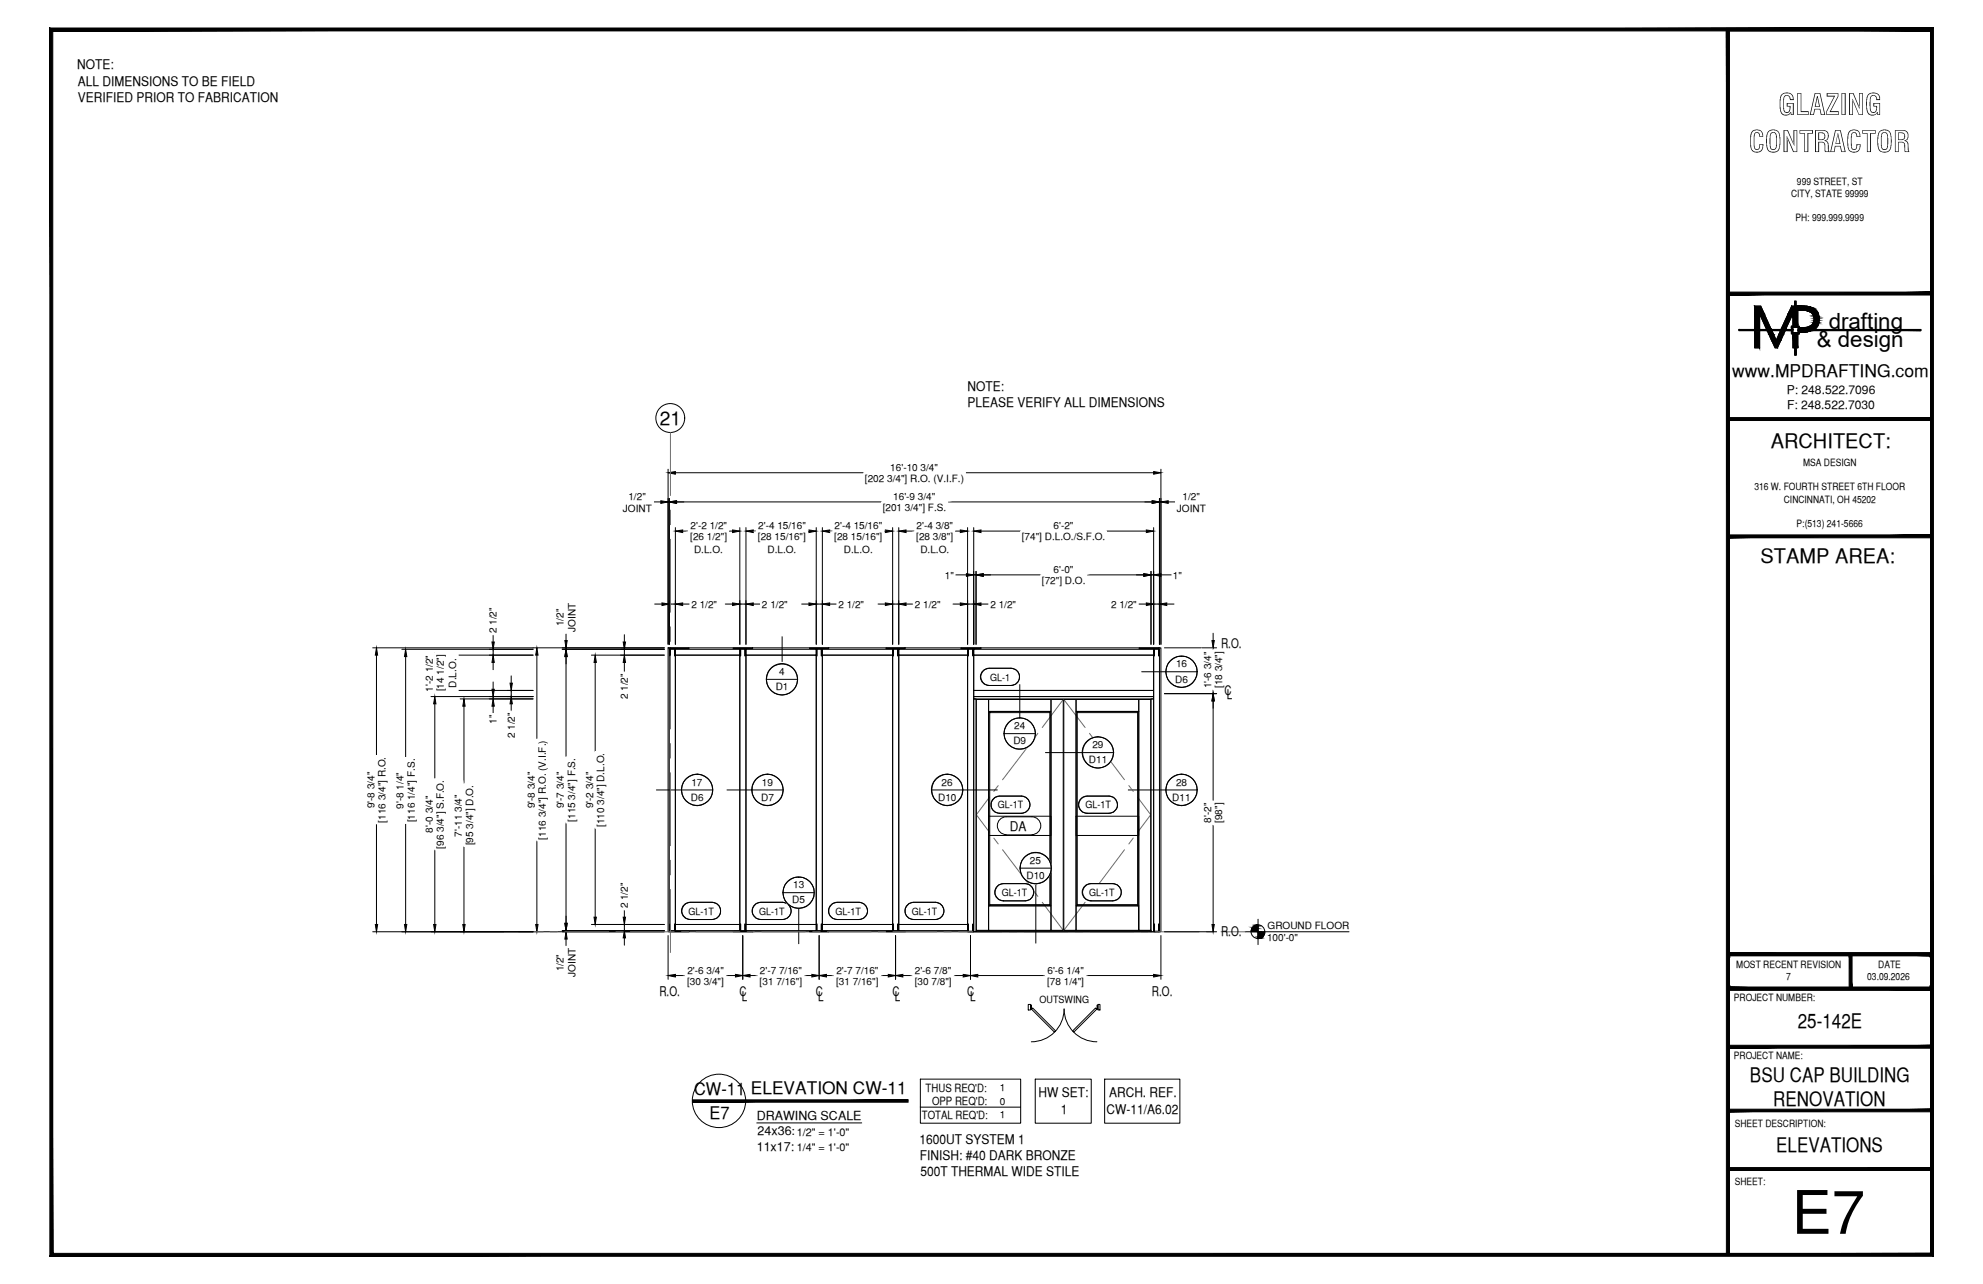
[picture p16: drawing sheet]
<svg xmlns="http://www.w3.org/2000/svg" width="432mm" height="279mm" viewBox="0 0 432 279" stroke-linecap="round" stroke-linejoin="round" font-family="sans-serif">
<defs><g id="words">
<text font-size="13.1" x="390.1" y="268.5">E7</text>
<g font-size="6.3">
<text x="387.2" y="25">GLAZING</text>
<text x="380.8" y="33.1">CONTRACTOR</text>
</g>
<g font-size="4.9">
<text x="398.2" y="71.5">drafting</text>
<text x="395.6" y="75.5">&amp; design</text>
</g>
<g font-size="4.4">
<text x="385.6" y="97.5">ARCHITECT:</text>
<text x="383.3" y="122.5">STAMP AREA:</text>
<text x="391.5" y="223.7">25-142E</text>
<text x="381.1" y="235.4">BSU CAP BUILDING</text>
<text x="386.1" y="240.7">RENOVATION</text>
<text x="386.8" y="250.7">ELEVATIONS</text>
</g>
<text font-size="4.2" x="143.7" y="92.5">21</text>
<g font-size="3.8">
<text x="377.2" y="82">www.MPDRAFTING.com</text>
<text x="151.1" y="238.3">CW-11 ELEVATION CW-11</text>
<text x="154.5" y="243.5">E7</text>
</g>
<g font-size="2.9">
<text x="16.8" y="15">NOTE:</text>
<text x="17" y="18.6">ALL DIMENSIONS TO BE FIELD</text>
<text x="17" y="22.2">VERIFIED PRIOR TO FABRICATION</text>
<text x="210.7" y="85">NOTE:</text>
<text x="210.7" y="88.6">PLEASE VERIFY ALL DIMENSIONS</text>
<text x="265.9" y="140.9">R.O.</text>
<text x="266.6" y="151.2">C</text>
<text x="267.1" y="152.2">L</text>
<text x="219.9" y="180.7">DA</text>
<text x="265.9" y="203.7">R.O.</text>
<text x="143.6" y="216.8">R.O.</text>
<text x="161" y="216.8">C</text>
<text x="161.5" y="217.8">L</text>
<text x="177.7" y="216.8">C</text>
<text x="178.2" y="217.8">L</text>
<text x="194.3" y="216.8">C</text>
<text x="194.8" y="217.8">L</text>
<text x="210.6" y="216.8">C</text>
<text x="211.3" y="217.8">L</text>
<text x="250.8" y="216.8">R.O.</text>
<text x="226.1" y="238.8">HW SET:</text>
<text x="241.5" y="238.8">ARCH. REF.</text>
<text x="231" y="242.3">1</text>
<text x="240.9" y="242.3">CW-11/A6.02</text>
<text x="200.2" y="248.9">1600UT SYSTEM 1</text>
<text x="200.3" y="252.4">FINISH: #40 DARK BRONZE</text>
<text x="200.4" y="256">500T THERMAL WIDE STILE</text>
</g>
<g font-size="2.7">
<text x="164.8" y="243.8">DRAWING SCALE</text>
<text x="164.8" y="250.4">11x17:</text>
<text x="165" y="247.1">24x36:</text>
</g>
<g font-size="2.6">
<text x="389.1" y="85.8">P: 248.522.7096</text>
<text x="389.1" y="89">F: 248.522.7030</text>
</g>
<g font-size="2.5">
<text x="201.5" y="237.6">THUS REQ'D:</text>
<text x="200.7" y="243.4">TOTAL REQ'D:</text>
<text x="202.9" y="240.5">OPP REQ'D:</text>
</g>
<g font-size="2.4">
<text x="173.5" y="247.2">1/2&quot; = 1'-0&quot;</text>
<text x="173.5" y="250.4">1/4&quot; = 1'-0&quot;</text>
</g>
<g font-size="2.2">
<text x="391.3" y="40.2">999 STREET, ST</text>
<text x="390" y="42.9">CITY, STATE 99999</text>
<text x="391" y="48.2">PH: 999.999.9999</text>
<text x="392.6" y="101.3">MSA DESIGN</text>
<text x="188.3" y="104.9">[202 3/4&quot;] R.O. (V.I.F.)</text>
<text x="193.9" y="102.4">16'-10 3/4&quot;</text>
<text x="382" y="106.7">316 W. FOURTH STREET 6TH FLOOR</text>
<text x="135.6" y="111.3">JOINT</text>
<text x="136.8" y="108.7">1/2&quot;</text>
<text x="192.2" y="111.3">[201 3/4&quot;] F.S.</text>
<text x="194.5" y="108.8">16'-9 3/4&quot;</text>
<text x="256.3" y="111.3">JOINT</text>
<text x="257.5" y="108.7">1/2&quot;</text>
<text x="388.4" y="109.3">CINCINNATI, OH 45202</text>
<text x="150.3" y="117.6">[26 1/2&quot;]</text>
<text x="150.4" y="115.2">2'-2 1/2&quot;</text>
<text x="165" y="117.6">[28 15/16&quot;]</text>
<text x="165.1" y="115.1">2'-4 15/16&quot;</text>
<text x="181.7" y="117.6">[28 15/16&quot;]</text>
<text x="181.7" y="115.1">2'-4 15/16&quot;</text>
<text x="199.5" y="117.6">[28 3/8&quot;]</text>
<text x="199.6" y="115.1">2'-4 3/8&quot;</text>
<text x="222.5" y="117.6">[74&quot;] D.L.O./S.F.O.</text>
<text x="229.4" y="115.1">6'-2&quot;</text>
<text x="391.2" y="114.7">P:(513) 241-5666</text>
<text x="151.1" y="120.3">D.L.O.</text>
<text x="167.1" y="120.3">D.L.O.</text>
<text x="183.8" y="120.3">D.L.O.</text>
<text x="200.4" y="120.3">D.L.O.</text>
<text x="205.7" y="125.9">1&quot;</text>
<text x="229.4" y="124.7">6'-0&quot;</text>
<text x="255.4" y="125.9">1&quot;</text>
<text x="226.9" y="127.1">[72&quot;] D.O.</text>
<text x="108.1" y="137.8" transform="rotate(-90 108.1 137.8)">2 1/2&quot;</text>
<text x="122.7" y="136.3" transform="rotate(-90 122.7 136.3)">1/2&quot;</text>
<text x="125.3" y="137.5" transform="rotate(-90 125.3 137.5)">JOINT</text>
<text x="150.6" y="132.3">2 1/2&quot;</text>
<text x="165.9" y="132.3">2 1/2&quot;</text>
<text x="182.6" y="132.3">2 1/2&quot;</text>
<text x="199.2" y="132.3">2 1/2&quot;</text>
<text x="215.6" y="132.3">2 1/2&quot;</text>
<text x="241.9" y="132.3">2 1/2&quot;</text>
<text x="99.3" y="149.6" transform="rotate(-90 99.3 149.6)">D.L.O.</text>
<text x="169.7" y="146.9">4</text>
<text x="215.6" y="148.1">GL-1</text>
<text x="255.9" y="148.5">D6</text>
<text x="256.1" y="145.2">16</text>
<text x="263.7" y="149.8" transform="rotate(-90 263.7 149.8)">1'-6 3/4&quot;</text>
<text x="266.1" y="149.7" transform="rotate(-90 266.1 149.7)">[18 3/4&quot;]</text>
<text x="94.2" y="150.5" transform="rotate(-90 94.2 150.5)">1'-2 1/2&quot;</text>
<text x="96.6" y="150.4" transform="rotate(-90 96.6 150.4)">[14 1/2&quot;]</text>
<text x="136.7" y="152.1" transform="rotate(-90 136.7 152.1)">2 1/2&quot;</text>
<text x="168.9" y="150.2">D1</text>
<text x="108.1" y="157.5" transform="rotate(-90 108.1 157.5)">1&quot;</text>
<text x="112.1" y="160.7" transform="rotate(-90 112.1 160.7)">2 1/2&quot;</text>
<text x="220.7" y="162">D9</text>
<text x="220.9" y="158.7">24</text>
<text x="237.1" y="166.1">D11</text>
<text x="237.9" y="162.8">29</text>
<text x="150.6" y="170.9">17</text>
<text x="165.9" y="170.9">19</text>
<text x="205" y="170.9">26</text>
<text x="256.1" y="170.9">28</text>
<text x="81.5" y="175.9" transform="rotate(-90 81.5 175.9)">9'-8 3/4&quot;</text>
<text x="83.9" y="179" transform="rotate(-90 83.9 179)">[116 3/4&quot;] R.O.</text>
<text x="87.9" y="176" transform="rotate(-90 87.9 176)">9'-8 1/4&quot;</text>
<text x="90.3" y="178.9" transform="rotate(-90 90.3 178.9)">[116 1/4&quot;] F.S.</text>
<text x="116.5" y="175.9" transform="rotate(-90 116.5 175.9)">9'-8 3/4&quot;</text>
<text x="122.8" y="175.9" transform="rotate(-90 122.8 175.9)">9'-7 3/4&quot;</text>
<text x="125.2" y="178.8" transform="rotate(-90 125.2 178.8)">[115 3/4&quot;] F.S.</text>
<text x="129.2" y="175.9" transform="rotate(-90 129.2 175.9)">9'-2 3/4&quot;</text>
<text x="131.6" y="180" transform="rotate(-90 131.6 180)">[110 3/4&quot;] D.L.O.</text>
<text x="150.4" y="174.2">D6</text>
<text x="165.7" y="174.2">D7</text>
<text x="204.3" y="174.2">D10</text>
<text x="217.3" y="175.9">GL-1T</text>
<text x="236.3" y="175.9">GL-1T</text>
<text x="255.3" y="174.2">D11</text>
<text x="263.7" y="179" transform="rotate(-90 263.7 179)">8'-2&quot;</text>
<text x="266.1" y="179.1" transform="rotate(-90 266.1 179.1)">[98&quot;]</text>
<text x="94.2" y="181.2" transform="rotate(-90 94.2 181.2)">8'-0 3/4&quot;</text>
<text x="96.6" y="184.7" transform="rotate(-90 96.6 184.7)">[96 3/4&quot;] S.F.O.</text>
<text x="100.6" y="182.1" transform="rotate(-90 100.6 182.1)">7'-11 3/4&quot;</text>
<text x="103" y="184" transform="rotate(-90 103 184)">[95 3/4&quot;] D.O.</text>
<text x="118.9" y="182.7" transform="rotate(-90 118.9 182.7)">[116 3/4&quot;] R.O. (V.I.F.)</text>
<text x="223.5" y="191.3">D10</text>
<text x="224.3" y="188">25</text>
<text x="136.7" y="197.7" transform="rotate(-90 136.7 197.7)">2 1/2&quot;</text>
<text x="172.5" y="196.6">D5</text>
<text x="172.7" y="193.3">13</text>
<text x="218.1" y="194.9">GL-1T</text>
<text x="237.2" y="194.9">GL-1T</text>
<text x="149.9" y="199">GL-1T</text>
<text x="165.3" y="199">GL-1T</text>
<text x="181.9" y="199">GL-1T</text>
<text x="198.6" y="199">GL-1T</text>
<text x="276" y="202.1">GROUND FLOOR</text>
<text x="275.9" y="204.7">100'-0&quot;</text>
<text x="122.7" y="211.4" transform="rotate(-90 122.7 211.4)">1/2&quot;</text>
<text x="125.3" y="212.6" transform="rotate(-90 125.3 212.6)">JOINT</text>
<text x="149.6" y="214.3">[30 3/4&quot;]</text>
<text x="149.7" y="211.8">2'-6 3/4&quot;</text>
<text x="165.4" y="214.3">[31 7/16&quot;]</text>
<text x="165.5" y="211.8">2'-7 7/16&quot;</text>
<text x="182.1" y="214.3">[31 7/16&quot;]</text>
<text x="182.1" y="211.8">2'-7 7/16&quot;</text>
<text x="199.2" y="211.8">2'-6 7/8&quot;</text>
<text x="199.2" y="214.3">[30 7/8&quot;]</text>
<text x="228" y="214.3">[78 1/4&quot;]</text>
<text x="228.1" y="211.8">6'-6 1/4&quot;</text>
<text x="378.1" y="210.6">MOST RECENT REVISION</text>
<text x="388.9" y="213.3">7</text>
<text x="406.6" y="213.2">03.09.2026</text>
<text x="409" y="210.6">DATE</text>
<text x="226.4" y="218.3">OUTSWING</text>
<text x="377.6" y="217.8">PROJECT NUMBER:</text>
<text x="377.6" y="230.4">PROJECT NAME:</text>
<text x="217.7" y="237.5">1</text>
<text x="217.7" y="240.4">0</text>
<text x="217.7" y="243.2">1</text>
<text x="377.8" y="245.2">SHEET DESCRIPTION:</text>
<text x="377.8" y="257.9">SHEET:</text>
</g>
</g></defs>
<!-- layer: GLASS -->
<path d="M147.1 142.6h14v58.6h-14zM162.4 142.6h15.3v58.6h-15.3zM179.1 142.6h15.3v58.6h-15.3zM195.7 142.6h15v58.6h-15zM212 142.6h39.2v7.6h-39.2z" fill="none" stroke="#000" stroke-width=".22"/>
<!-- layer: COMPONENTS -->
<g fill="none" stroke="#000" stroke-width=".22">
<path d="M145.7 141.3h1.4v61.2h-1.4zM147.1 141.3h14v1.3h-14zM161.1 141.3h1.3v61.2h-1.3zM162.4 141.3h15.3v1.3h-15.3zM177.7 141.3h1.4v61.2h-1.4zM179.1 141.3h15.3v1.3h-15.3zM194.4 141.3h1.3v61.2h-1.3zM195.7 141.3h15v1.3h-15zM210.7 141.3h1.3v61.5h-1.3zM212 150.2h39.2v1.4h-39.2zM212 141.3h39.2v1.3h-39.2zM251.2 141.3h1.3v61.5h-1.3z"/>
<path d="M147.1 201.2h14v1.3h-14zM162.4 201.2h15.3v1.3h-15.3zM179.1 201.2h15.3v1.3h-15.3zM195.7 201.2h15v1.3h-15z"/>
</g>
<!-- layer: GLASS TAG -->
<g fill="none" stroke="#fff" stroke-width=".22">
<path d="M215.1 149.1h5.4l-5.1 .1h4.8M220.2 145.4l-5.1 .1h5.4M217.4 176.9h5.4l-5.1 .1h4.7M222.4 173.2l-5 .1h5.4M236.4 176.9h5.4l-5.1 .1h4.8M241.5 173.2l-5.1 .1h5.4M155.1 196.3l-5.1 .1h5.4M170.4 196.3l-5 .1h5.4M187.1 196.3l-5.1 .1h5.4M203.7 196.3l-5.1 .1h5.4M218.2 196h5.4h-5.1h4.8M223.3 192.3h-5.1h5.4"/>
<path d="M237.2 196h5.4h-5h4.7M242.3 192.3h-5.1h5.4M150 200h5.4l-5.1 .1h4.8M165.4 200h5.4l-5.1 .1h4.7M182 200h5.4l-5.1 .1h4.8M198.6 200h5.4l-5.1 .1h4.8"/>
</g>
<g fill="#fff" stroke="#fff" stroke-width=".22">
<path d="M149.4 196.6l.6-.2h5.4zM149.4 196.6h6.6l-.6-.2zM148.9 197l.5-.4h6.6zM148.9 197h7.6l-.5-.4zM148.9 197h7.6l-7.9 .6zM148.6 197.6h8.2l-.3-.6zM148.6 197.6h8.2l-8.3 .6zM148.5 198.2h8.4l-.1-.6zM148.5 198.2h8.4l-8.3 .7zM148.6 198.9h8.2l.1-.7zM148.6 198.9h8.2l-7.9 .5zM148.9 199.4h7.6l.3-.5zM148.9 199.4h7.6l-7.1 .4zM149.4 199.8h6.6l.5-.4zM149.4 199.8h6.6l-6 .2zM150 200h5.4l.6-.2z"/>
<path d="M164.7 196.6l.7-.2h5.4zM164.7 196.6h6.6l-.5-.2zM164.7 196.6h6.6l-7 .4zM164.3 197h7.5l-.5-.4zM164.3 197h7.5l-7.9 .6zM163.9 197.6h8.2l-.3-.6zM163.9 197.6h8.2l-8.3 .6zM163.8 198.2h8.5l-.2-.6zM163.8 198.2h8.5l-8.4 .7zM163.9 198.9h8.2l.2-.7zM163.9 198.9h8.2l-7.8 .5zM164.3 199.4h7.5l.3-.5zM164.3 199.4h7.5l-7.1 .4zM164.7 199.8h6.6l.5-.4zM164.7 199.8h6.6l-5.9 .2zM165.4 200h5.4l.5-.2z"/>
<path d="M181.4 196.6l.6-.2h5.4zM181.4 196.6h6.6l-.6-.2zM181.4 196.6h6.6l-7.1 .4zM180.9 197h7.6l-.5-.4zM180.9 197h7.6l-8 .6zM180.5 197.6h8.3l-.3-.6zM180.5 197.6h8.3l-8.3 .6zM180.5 198.2h8.4l-.1-.6zM180.5 198.2h8.4l-8.4 .7zM180.5 198.9h8.3l.1-.7zM180.5 198.9h8.3l-8 .5zM180.8 199.4h7.7l.3-.5zM180.8 199.4h7.7l-7.1 .4zM181.4 199.8h6.6l.5-.4zM181.4 199.8h6.6l-6 .2zM182 200h5.4l.6-.2z"/>
<path d="M198 196.6l.6-.2h5.4zM198 196.6h6.6l-.6-.2zM198 196.6h6.6l-7.1 .4zM197.5 197h7.6l-.5-.4zM197.5 197h7.6l-7.9 .6zM197.2 197.6h8.2l-.3-.6zM197.2 197.6h8.2l-8.3 .6zM197.1 198.2h8.4l-.1-.6zM197.1 198.2h8.4l-8.3 .7zM197.2 198.9h8.2l.1-.7zM197.2 198.9h8.2l-7.9 .5zM197.5 199.4h7.6l.3-.5zM197.5 199.4h7.6l-7.1 .4zM198 199.8h6.6l.5-.4zM198 199.8h6.6l-6 .2zM198.6 200h5.4l.6-.2z"/>
<path d="M214.5 145.7l.6-.2h5.4zM214.5 145.7h6.6l-.6-.2zM214 146.1l.5-.4h6.6zM214 146.1h7.6l-.5-.4zM214 146.1h7.6l-7.9 .6zM213.7 146.7h8.2l-.3-.6zM213.7 146.7h8.2l-8.3 .6zM213.6 147.3h8.4l-.1-.6zM213.6 147.3h8.4l-8.3 .6zM213.7 147.9h8.2l.1-.6zM213.7 147.9h8.2l-7.9 .6zM214 148.5h7.6l.3-.6zM214 148.5h7.6l-7.1 .4zM214.5 148.9h6.6l.5-.4zM214.5 148.9h6.6l-6 .2zM215.1 149.1h5.4l.6-.2z"/>
<path d="M217.6 192.5l.6-.2h5.4zM217.6 192.5h6.6l-.6-.2zM217.6 192.5h6.6l-7.1 .5zM217.1 193h7.6l-.5-.5zM217.1 193h7.6l-7.9 .5zM216.8 193.5h8.2l-.3-.5zM216.8 193.5h8.2l-8.3 .6zM216.7 194.1h8.4l-.1-.6zM216.7 194.1h8.4l-8.4 .7zM216.7 194.8h8.3l.1-.7zM216.7 194.8h8.3l-7.9 .5zM217.1 195.3h7.6l.3-.5zM217.1 195.3h7.6l-7.1 .5zM217.6 195.8h6.6l.5-.5zM217.6 195.8h6.6l-6 .2zM218.2 196h5.4l.6-.2z"/>
<path d="M236.7 192.5l.5-.2h5.4zM236.7 192.5h6.6l-.7-.2zM236.2 193l.5-.5h6.6zM236.2 193h7.5l-.4-.5zM236.2 193h7.5l-7.9 .5zM235.8 193.5h8.3l-.4-.5zM235.8 193.5h8.3l-8.4 .6zM235.7 194.1h8.5l-.1-.6zM235.7 194.1h8.5l-8.4 .7zM235.8 194.8h8.3l.1-.7zM235.8 194.8h8.3l-7.9 .5zM236.2 195.3h7.6l.3-.5zM236.2 195.3h7.6l-7.1 .5zM236.7 195.8h6.6l.5-.5zM236.7 195.8h6.6l-6.1 .2zM237.2 196h5.4l.7-.2z"/>
<path d="M216.7 173.5l.7-.2h5.4zM216.7 173.5h6.6l-.5-.2zM216.7 173.5h6.6l-7 .4zM216.3 173.9h7.5l-.5-.4zM216.3 173.9h7.5l-7.9 .6zM215.9 174.5h8.3l-.4-.6zM215.9 174.5h8.3l-8.4 .6zM215.8 175.1h8.5l-.1-.6zM215.8 175.1h8.5l-8.4 .7zM215.9 175.8h8.3l.1-.7zM215.9 175.8h8.3l-8 .5zM216.2 176.3h7.6l.4-.5zM216.2 176.3h7.6l-7.1 .4zM216.7 176.7h6.6l.5-.4zM216.7 176.7h6.6l-5.9 .2zM217.4 176.9h5.4l.5-.2z"/>
<path d="M235.8 173.5l.6-.2h5.4zM235.8 173.5h6.6l-.6-.2zM235.3 173.9l.5-.4h6.6zM235.3 173.9h7.6l-.5-.4zM235.3 173.9h7.6l-7.9 .6zM235 174.5h8.2l-.3-.6zM235 174.5h8.2l-8.3 .6zM234.9 175.1h8.4l-.1-.6zM234.9 175.1h8.4l-8.3 .7zM235 175.8h8.3v-.7zM235 175.8h8.3l-8 .5zM235.3 176.3h7.6l.4-.5zM235.3 176.3h7.6l-7.1 .4zM235.8 176.7h6.6l.5-.4zM235.8 176.7h6.6l-6 .2zM236.4 176.9h5.4l.6-.2z"/>
</g>
<path d="M214 146.1l.5-.4 .9-.3h4.8a1.87 1.87 0 0 1 1.8 1.9 1.87 1.87 0 0 1-1.8 1.9h-4.8a1.87 1.87 0 0 1-1.6-1.1 1.87 1.87 0 0 1 .2-2zM216.3 173.9l.4-.4 1-.3h4.7a1.87 1.87 0 0 1 1.9 1.9 1.87 1.87 0 0 1-1.9 1.9h-4.7a1.84 1.84 0 0 1-1.7-1.1 1.84 1.84 0 0 1 .3-2zM235.3 173.9l.5-.4 .9-.3h4.8a1.87 1.87 0 0 1 1.8 1.9 1.87 1.87 0 0 1-1.8 1.9h-4.8a1.87 1.87 0 0 1-1.6-1.1 1.87 1.87 0 0 1 .2-2zM148.9 197l.5-.4 .9-.3h4.8a1.87 1.87 0 0 1 1.8 1.9 1.87 1.87 0 0 1-1.8 1.9h-4.8a1.87 1.87 0 0 1-1.6-1.1 1.87 1.87 0 0 1 .2-2zM164.3 197l.4-.4 1-.3h4.7a1.87 1.87 0 0 1 1.9 1.9 1.87 1.87 0 0 1-1.9 1.9h-4.7a1.87 1.87 0 0 1-1.7-1.1 1.87 1.87 0 0 1 .3-2zM180.9 197l.5-.4 .9-.3h4.8a1.87 1.87 0 0 1 1.8 1.9 1.87 1.87 0 0 1-1.8 1.9h-4.8a1.84 1.84 0 0 1-1.7-1.1 1.84 1.84 0 0 1 .3-2zM198 196.6l.9-.3h4.8a1.87 1.87 0 0 1 1.8 1.9 1.87 1.87 0 0 1-1.8 1.9h-4.8a1.87 1.87 0 0 1-1.8-1.4 1.87 1.87 0 0 1 .9-2.1zM217.1 193l.5-.5 .9-.2h4.8a1.87 1.87 0 0 1 1.8 1.9 1.87 1.87 0 0 1-1.8 1.8h-4.8a1.87 1.87 0 0 1-1.6-1.1 1.87 1.87 0 0 1 .2-1.9zM236.2 193l.5-.5 .9-.2h4.7a1.87 1.87 0 0 1 1.9 1.9 1.87 1.87 0 0 1-1.9 1.8h-4.7a1.87 1.87 0 0 1-1.7-1.1 1.87 1.87 0 0 1 .3-1.9z" fill="none" stroke="#000" stroke-width=".22"/>
<!-- layer: SYMBOLS -->
<g fill="none" stroke="#000" stroke-width=".22">
<path d="M166.9 147.8h6.8M215.4 145.4a1.87 1.87 0 0 0-1.9 1.9 1.87 1.87 0 0 0 1.9 1.9M215.4 145.4h4.7a1.87 1.87 0 0 1 1.9 1.9 1.87 1.87 0 0 1-1.9 1.9h-4.7M218.6 159.6h6.9M253.9 146.2h6.8M148.4 171.9h6.8M163.8 171.9h6.8M202.9 171.9h6.8M217.6 173.2a1.87 1.87 0 0 0-1.8 1.9 1.87 1.87 0 0 0 1.8 1.9M217.7 173.2h4.7a1.87 1.87 0 0 1 1.9 1.9 1.87 1.87 0 0 1-1.9 1.9h-4.7M235.7 163.8h6.8M236.7 173.2a1.87 1.87 0 0 0-1.9 1.9 1.87 1.87 0 0 0 1.9 1.9"/>
<path d="M236.7 173.2h4.8a1.87 1.87 0 0 1 1.8 1.9 1.87 1.87 0 0 1-1.8 1.9h-4.8M253.9 171.9h6.8M150.3 196.3a1.87 1.87 0 0 0-1.9 1.9 1.87 1.87 0 0 0 1.9 1.9M150.3 196.3h4.8M155 196.3a1.87 1.87 0 0 1 1.9 1.9 1.87 1.87 0 0 1-1.9 1.9M170.4 196.3a1.87 1.87 0 0 1 1.9 1.9 1.87 1.87 0 0 1-1.9 1.9M170.4 196.3h-4.8a1.87 1.87 0 0 0-1.8 1.9 1.87 1.87 0 0 0 1.8 1.9h4.8M170.5 194.2h6.8M182.3 196.3a1.87 1.87 0 0 0-1.9 1.9 1.87 1.87 0 0 0 1.9 1.9M182.3 196.3h4.7a1.87 1.87 0 0 1 1.9 1.9 1.87 1.87 0 0 1-1.9 1.9h-4.7M198.9 196.3a1.87 1.87 0 0 0-1.9 1.9 1.87 1.87 0 0 0 1.9 1.9M198.9 196.3h4.8"/>
<path d="M203.7 196.3a1.87 1.87 0 0 1 1.8 1.9 1.87 1.87 0 0 1-1.8 1.9M218.5 192.3a1.87 1.87 0 0 0-1.9 1.9 1.87 1.87 0 0 0 1.9 1.8M218.5 192.3h4.7a1.87 1.87 0 0 1 1.9 1.9 1.87 1.87 0 0 1-1.9 1.8h-4.7M222.1 188.9h6.8M237.5 192.3a1.87 1.87 0 0 0-1.9 1.9 1.87 1.87 0 0 0 1.9 1.8M237.6 192.3h4.7a1.87 1.87 0 0 1 1.9 1.9 1.87 1.87 0 0 1-1.9 1.8h-4.7M150.3 200.1h4.8M198.9 200.1h4.8M271.1 202.8h22.7M273.9 200v5.5M200.4 234.8h21.8v9.6h-21.8zM200.4 240.9h21.8"/>
<circle cx="170.3" cy="147.8" r="3.4"/>
<circle cx="222" cy="159.6" r="3.4"/>
<circle cx="257.3" cy="146.1" r="3.4"/>
<circle cx="151.8" cy="171.9" r="3.4"/>
<circle cx="167.1" cy="171.9" r="3.4"/>
<circle cx="206.2" cy="171.9" r="3.4"/>
<circle cx="239" cy="163.7" r="3.4"/>
<circle cx="257.3" cy="171.9" r="3.4"/>
<circle cx="173.9" cy="194.2" r="3.4"/>
<circle cx="225.5" cy="188.9" r="3.4"/>
<circle cx="273.9" cy="202.7" r="1.49"/>
<circle cx="156.6" cy="239.6" r="5.8"/>
</g>
<!-- layer: ROUGH OPENING -->
<path d="M145.5 141h107.3v61.8h-107.3z" fill="none" stroke="#000" stroke-width=".22"/>
<!-- layer: DIM -->
<g fill="none" stroke="#000" stroke-width=".22">
<path d="M142.3 109.2h1.6M145.5 102.1v38.1M145.5 109.2h.2M145.7 108.5v31.7M147.1 102.9h41M147.1 114.8v25.4M147.3 109.2h44.7M148.7 115.6h1.3M158.6 115.6h.9M161.1 114.8v25.4M162.4 114.8v25.4M164 115.6h.8"/>
<path d="M175.8 115.6h.3M177.7 114.8v25.4M179.1 114.8v25.4M180.7 115.6h.7M192.4 115.6h.4M194.4 114.8v25.4M195.7 114.8v25.4M197.3 115.6h2M206.2 109.2h44.7M207.8 115.6h1.3M210.2 102.9h41M210.7 114.8v25.4"/>
<path d="M212 114.8v25.4M213.6 115.6h8.6M240.9 115.6h8.7M251.2 114.8v25.4M252.5 108.5v31.7M252.5 109.2h.3M252.8 102.1v38.1M254.4 109.2h1.6M107.4 138.1v1.6M123.3 137.8v1.6M136 138.1v1.6M142.6 131.4h1.5"/>
<path d="M145.7 131.4h1.4M148.7 131.4h1.5M157.9 131.4h1.6M161.1 131.4h1.3M164 131.4h1.6M174.6 131.4h1.5M177.7 131.4h1.4M180.7 131.4h1.5M191.2 131.4h1.6M194.4 131.4h1.3M197.3 131.4h1.6M207.5 131.4h1.6"/>
<path d="M208 125.1h2.4M210.7 131.4h1.3M212 125.1h.5M212.5 124.3v15.9M213.6 131.4h1.7M214.1 125.1h12.5M236.6 125.1h12.4M247.8 131.4h1.8M250.6 124.3v15.9M250.6 125.1h.6M251.2 131.4h1.3M252.8 125.1h2.4"/>
<path d="M254.1 131.4h1.6M264.2 137.8v1.6M81.2 141h63.5M82 142.6v21.9M87.5 141.3h28.6M88.3 142.9v21.9M93.9 142.6h22.2M93.9 150.2h22.2M93.9 151.6h22.2M94.7 144.1v4.6M94.7 153.2v16.3M100.2 152.1h15.9"/>
<path d="M101 153.7v16.9M107.4 141.3v1.3M107.4 144.1v1.6M107.4 148.4v1.6M107.4 151.6v.5M107.4 153.7v1.6M111.3 147.1v1.6M111.3 150.2v1.4M111.3 153.2v1.5M116.9 142.6v18.2M122.4 141.3h22.3M123.3 141v.3"/>
<path d="M123.3 142.9v21.8M128.8 142.6h15.9M129.6 144.1v19.5M136 141.3v1.3M136 144.1v2.1M253.6 141h11.3M253.6 150.9h11.3M264.2 141v.5M264.2 150v.9M264.2 152.5v21.9M82 179.3v21.9M88.3 179.2v22"/>
<path d="M123.3 179.1v21.8M264.2 179.3v21.9M94.7 184.9v16.3M101 184.2v17M116.9 182.9v18.3M129.6 180.2v19.4M136 198v1.6M81.2 202.8h63.5M122.4 202.5h22.3M123.3 202.5v.3M123.3 204.3v1.6M128.8 201.2h15.9"/>
<path d="M136 201.2v1.3M136 204.1v1.6M145.5 203.6v9.5M147.1 212.3h2.3M157.9 212.3h2.2M161.7 203.6v9.5M163.3 212.3h1.9M174.9 212.3h1.9M178.4 203.6v9.5M180 212.3h1.8M191.6 212.3h1.8M195 203.6v9.5"/>
<path d="M196.6 212.3h2.3M207.5 212.3h2.2M211.3 203.6v9.5M212.9 212.3h14.9M236.3 212.3h14.9M252.8 203.6v9.5M253.6 202.8h11.3"/>
</g>
<g fill="#000" stroke="#000" stroke-width=".22">
<path d="M143.9 109l1.6 .2-1.6 .3zM145.5 102.9l1.6-.3v.6zM145.7 109.2l1.6-.2v.5zM147.1 115.6l1.6-.3v.6zM159.5 115.3l1.6 .3-1.6 .3zM162.4 115.6l1.6-.3v.6zM176.1 115.3l1.6 .3-1.6 .3zM179.1 115.6l1.6-.3v.6zM192.8 115.3l1.6 .3-1.6 .3zM195.7 115.6l1.6-.3v.6zM209.1 115.3l1.6 .3-1.6 .3zM212 115.6l1.6-.3v.6z"/>
<path d="M249.6 115.3l1.6 .3-1.6 .3zM250.9 109l1.6 .2-1.6 .3zM251.2 102.6l1.6 .3-1.6 .3zM252.8 109.2l1.6-.2v.5zM107.1 139.7h.5l-.2 1.6zM123 139.4h.5l-.2 1.6zM135.7 139.7h.5l-.2 1.6zM144.1 131.2l1.6 .2-1.6 .4zM147.1 131.4l1.6-.2v.6zM159.5 131.2l1.6 .2-1.6 .4zM162.4 131.4l1.6-.2v.6zM176.1 131.2l1.6 .2-1.6 .4z"/>
<path d="M179.1 131.4l1.6-.2v.6zM192.8 131.2l1.6 .2-1.6 .4zM195.7 131.4l1.6-.2v.6zM209.1 131.2l1.6 .2-1.6 .4zM210.4 124.8l1.6 .3-1.6 .3zM212 131.4l1.6-.2v.6zM212.5 125.1l1.6-.3v.6zM249 124.8l1.6 .3-1.6 .3zM249.6 131.2l1.6 .2-1.6 .4zM251.2 125.1l1.6-.3v.6zM252.5 131.4l1.6-.2v.6zM263.9 139.4h.5l-.2 1.6z"/>
<path d="M82 141l.2 1.6h-.5zM88.3 141.3l.3 1.6h-.5zM94.7 142.6l.2 1.5h-.5zM94.4 148.7h.5l-.2 1.5zM94.7 151.6l.2 1.6h-.5zM101 152.1l.3 1.6h-.5zM107.4 142.6l.2 1.5h-.5zM107.1 150h.5l-.2 1.6zM107.4 152.1l.2 1.6h-.5zM111.1 148.7h.5l-.3 1.5zM111.3 151.6l.3 1.6h-.5zM116.9 141l.3 1.6h-.6z"/>
<path d="M123.3 141.3l.2 1.6h-.5zM129.6 142.6l.3 1.5h-.6zM136 142.6l.2 1.5h-.5zM264.2 150.9l.2 1.6h-.5zM129.3 199.6h.6l-.3 1.6zM135.7 199.6h.5l-.2 1.6zM81.7 201.2h.5l-.2 1.6zM88.1 201.2h.5l-.3 1.6zM94.4 201.2h.5l-.2 1.6zM100.8 201.2h.5l-.3 1.6zM116.6 201.2h.6l-.3 1.6zM123 200.9h.5l-.2 1.6z"/>
<path d="M123.3 202.8l.2 1.5h-.5zM136 202.5l.2 1.6h-.5zM145.5 212.3l1.6-.3v.6zM160.1 212l1.6 .3-1.6 .3zM161.7 212.3l1.6-.3v.6zM176.8 212l1.6 .3-1.6 .3zM178.4 212.3l1.6-.3v.6zM193.4 212l1.6 .3-1.6 .3zM195 212.3l1.6-.3v.6zM209.7 212l1.6 .3-1.6 .3zM211.3 212.3l1.6-.3v.6zM251.2 212l1.6 .3-1.6 .3z"/>
<path d="M263.9 201.2h.5l-.2 1.6z"/>
</g>
<g fill="#fff" stroke="#fff" stroke-width=".22">
<path d="M193.7 100.5v2.4l10.8-2.4zM193.7 102.9l10.8-2.4v2.4z"/>
<path d="M188.1 102.9v2.9l22.1-2.9zM188.1 105.8l22.1-2.9v2.9z"/>
<path d="M194.3 106.8v2.4l9.7-2.4zM194.3 109.2l9.7-2.4v2.4z"/>
<path d="M192 109.2v2.9l14.2-2.9zM192 112.1l14.2-2.9v2.9z"/>
<path d="M256 106.7v5.1l7-5.1zM256 111.8l7-5.1v5.1z"/>
<path d="M135.3 106.7v5.1l7-5.1zM135.3 111.8l7-5.1v5.1z"/>
<path d="M215.3 130.2v2.5l6.3-2.5zM215.3 132.7l6.3-2.5v2.5z"/>
<path d="M150.2 130.2v2.5l6.3-2.5zM150.2 132.7l6.3-2.5v2.5z"/>
<path d="M150 113.2v2.4l8.6-2.4zM150 115.6l8.6-2.4v2.4z"/>
<path d="M150.1 115.6v5.1l8.5-5.1zM150.1 120.7l8.5-5.1v5.1z"/>
<path d="M164.8 113.2v2.4l11-2.4zM164.8 115.6l11-2.4v2.4z"/>
<path d="M164.8 115.6v5.1l11-5.1zM164.8 120.7l11-5.1v5.1z"/>
<path d="M165.6 130.2v2.5l6.2-2.5zM165.6 132.7l6.2-2.5v2.5z"/>
<path d="M114.5 167.6v8.5h2.4zM114.5 167.6h2.4v8.5z"/>
<path d="M116.9 160.8v22.1h2.9zM116.9 160.8h2.9v22.1z"/>
<path d="M120.8 167.6v8.5h2.5zM120.8 167.6h2.5v8.5z"/>
<path d="M123.3 164.7v14.4h2.8zM123.3 164.7h2.8v14.4z"/>
<path d="M120.7 130.8v7h5.1zM120.7 130.8h5.1v7z"/>
<path d="M120.7 205.9v7.1h5.1zM120.7 205.9h5.1v7.1z"/>
<path d="M134.7 146.2v6.3h2.5zM134.7 146.2h2.5v6.3z"/>
<path d="M134.7 191.8v6.2h2.5zM134.7 191.8h2.5v6.2z"/>
<path d="M127.2 167.6v8.5h2.4zM127.2 167.6h2.4v8.5z"/>
<path d="M129.6 163.6v16.6h2.9zM129.6 163.6h2.9v16.6z"/>
<path d="M149.4 209.9v2.4l8.5-2.4zM149.4 212.3l8.5-2.4v2.4z"/>
<path d="M149.4 212.3v2.8l8.5-2.8zM149.4 215.1l8.5-2.8v2.8z"/>
<path d="M227.8 209.9v2.4l8.5-2.4zM227.8 212.3l8.5-2.4v2.4z"/>
<path d="M227.8 212.3v2.8l8.5-2.8zM227.8 215.1l8.5-2.8v2.8z"/>
<path d="M182.2 130.2v2.5l6.3-2.5zM182.2 132.7l6.3-2.5v2.5z"/>
<path d="M165.2 209.9v2.4l9.7-2.4zM165.2 212.3l9.7-2.4v2.4z"/>
<path d="M165.2 212.3v2.8l9.7-2.8zM165.2 215.1l9.7-2.8v2.8z"/>
<path d="M181.4 113.2v2.4l11-2.4zM181.4 115.6l11-2.4v2.4z"/>
<path d="M181.4 115.6v5.1l11-5.1zM181.4 120.7l11-5.1v5.1z"/>
<path d="M198.9 130.2v2.5l6.2-2.5zM198.9 132.7l6.2-2.5v2.5z"/>
<path d="M181.8 209.9v2.4l9.8-2.4zM181.8 212.3l9.8-2.4v2.4z"/>
<path d="M181.8 212.3v2.8l9.8-2.8zM181.8 215.1l9.8-2.8v2.8z"/>
<path d="M199.3 113.2v2.4l8.5-2.4zM199.3 115.6l8.5-2.4v2.4z"/>
<path d="M199.3 115.6v5.1l8.5-5.1zM199.3 120.7l8.5-5.1v5.1z"/>
<path d="M241.6 130.2v2.5l6.2-2.5zM241.6 132.7l6.2-2.5v2.5z"/>
<path d="M198.9 209.9v2.4l8.6-2.4zM198.9 212.3l8.6-2.4v2.4z"/>
<path d="M198.9 212.3v2.8l8.6-2.8zM198.9 215.1l8.6-2.8v2.8z"/>
<path d="M229.1 113.2v2.4l5-2.4zM229.1 115.6l5-2.4v2.4z"/>
<path d="M222.2 115.6v2.9l18.7-2.9zM222.2 118.5l18.7-2.9v2.9z"/>
<path d="M229.1 122.7v2.4l5-2.4zM229.1 125.1l5-2.4v2.4z"/>
<path d="M226.6 125.1v2.9l10-2.9zM226.6 128l10-2.9v2.9z"/>
<path d="M205.5 124v2.3l2.5-2.3zM205.5 126.3l2.5-2.3v2.3z"/>
<path d="M255.2 124v2.3l2.4-2.3zM255.2 126.3l2.4-2.3v2.3z"/>
<path d="M79.6 167.6v8.5h2.4zM79.6 167.6h2.4v8.5z"/>
<path d="M82 164.5v14.8h2.8zM82 164.5h2.8v14.8z"/>
<path d="M85.9 167.8v8.5h2.4zM85.9 167.8h2.4v8.5z"/>
<path d="M88.3 164.8v14.4h2.9zM88.3 164.8h2.9v14.4z"/>
<path d="M106.2 131.9v6.2h2.4zM106.2 131.9h2.4v6.2z"/>
<path d="M98.6 172.6v9.7h2.4zM98.6 172.6h2.4v9.7z"/>
<path d="M101 170.6v13.6h2.9zM101 170.6h2.9v13.6z"/>
<path d="M92.3 142.2v8.4h2.4zM92.3 142.2h2.4v8.4z"/>
<path d="M94.7 142.2v8.5h5.1zM94.7 142.2h5.1v8.5z"/>
<path d="M110.1 154.7v6.3h2.4zM110.1 154.7h2.4v6.3z"/>
<path d="M106.2 155.3v2.4h2.4zM106.2 155.3h2.4v2.4z"/>
<path d="M92.3 172.9v8.6h2.4zM92.3 172.9h2.4v8.6z"/>
<path d="M94.7 169.5v15.4h2.8zM94.7 169.5h2.8v15.4z"/>
<path d="M261.7 174.4v4.9h2.5zM261.7 174.4h2.5v4.9z"/>
<path d="M264.2 174.4v4.9h2.8zM264.2 174.4h2.8v4.9z"/>
<path d="M261.7 141.5v8.4h2.5zM261.7 141.5h2.5v8.4z"/>
<path d="M264.2 141.5v8.5h2.8zM264.2 141.5h2.8v8.5z"/>
</g>
<!-- layer: DETAIL TAG -->
<path d="M170.3 144.5l.8 .1M222.1 156.2l.8 .1M257.3 142.8l-.9 .1M151.8 168.5l.9 .1M167.1 168.5l.9 .1M206.2 168.5l.9 .1M239.1 160.3l-.8 .2M257.3 168.5l-.9 .1M173.9 190.9h.9M225.6 185.5l.8 .1" fill="none" stroke="#fff" stroke-width=".22"/>
<g fill="#fff" stroke="#fff" stroke-width=".22">
<path d="M168.6 150.8l1.7 .5zM168.6 150.8l2.5 .3-.8 .2zM167.9 150.2l.7 .6 2.5 .3zM167.9 150.2l4.1 .6-.9 .3zM167.3 149.5l.6 .7 4.1 .6zM167.3 149.5l5.4 .7-.7 .6zM167 148.7l.3 .8 5.4 .7zM167 148.7l6.2 .8-.5 .7zM166.9 147.8l.1 .9 6.2 .8zM166.9 147.8l6.6 .9-.3 .8zM167 147l-.1 .8 6.6 .9zM167 147l6.7 .8-.2 .9zM167.3 146.2l-.3 .8 6.7 .8zM167.3 146.2l6.2 .8 .2 .8zM167.9 145.4l-.6 .8 6.2 .8zM167.9 145.4l5.3 .8 .3 .8zM167.9 145.4l5.3 .8-4.6-1.3zM168.6 144.9l4.1 .5 .5 .8zM168.6 144.9l4.1 .5-3.3-.8zM169.4 144.6l2.6 .3 .7 .5zM169.4 144.6l2.6 .3-1.7-.4zM170.3 144.5l1.7 .4z"/>
<path d="M172.2 197.2l1.7 .5zM172.2 197.2l2.6 .3-.9 .2zM171.5 196.7l.7 .5 2.6 .3zM171.5 196.7l4.1 .5-.8 .3zM170.9 196l.6 .7 4.1 .5zM170.9 196l5.4 .7-.7 .5zM170.6 195.1l.3 .9 5.4 .7zM170.6 195.1l6.2 .9-.5 .7zM170.5 194.2l.1 .9 6.2 .9zM170.5 194.2l6.7 .9-.4 .9zM170.6 193.4l-.1 .8 6.7 .9zM170.6 193.4l6.7 .8-.1 .9zM170.9 192.5l-.3 .9 6.7 .8zM170.9 192.5l6.3 .9 .1 .8zM171.5 191.8l-.6 .7 6.3 .9zM171.5 191.8l5.3 .7 .4 .9zM171.5 191.8l5.3 .7-4.6-1.2zM172.2 191.3l4.1 .5 .5 .7zM172.2 191.3l4.1 .5-3.3-.9zM173 190.9l2.6 .4 .7 .5zM173 190.9l2.6 .4-1.7-.4zM173.9 190.9h.9l.8 .4z"/>
<path d="M150.1 174.8l.8 .4 .9 .1zM150.1 174.8l2.6 .4-.9 .1zM149.4 174.3l.7 .5 2.6 .4zM149.4 174.3l4.1 .5-.8 .4zM148.8 173.6l.6 .7 4.1 .5zM148.8 173.6l5.4 .7-.7 .5zM148.5 172.8l.3 .8 5.4 .7zM148.5 172.8l6.2 .8-.5 .7zM148.4 171.9l.1 .9 6.2 .8zM148.4 171.9l6.7 .9-.4 .8zM148.5 171l-.1 .9 6.7 .9zM148.5 171l6.7 .9-.1 .9zM148.8 170.2l-.3 .8 6.7 .9zM148.8 170.2l6.3 .8 .1 .9zM149.4 169.5l-.6 .7 6.3 .8zM149.4 169.5l5.3 .7 .4 .8zM149.4 169.5l5.3 .7-4.6-1.2zM150.1 169l4.1 .5 .5 .7zM150.1 169l4.1 .5-3.3-.9zM150.9 168.6l2.6 .4 .7 .5zM150.9 168.6l2.6 .4-1.7-.5zM151.8 168.5l.9 .1 .8 .4z"/>
<path d="M165.4 174.8l.8 .4 .9 .1zM165.4 174.8l2.6 .4-.9 .1zM164.7 174.3l.7 .5 2.6 .4zM164.7 174.3l4.1 .5-.8 .4zM164.2 173.6l.5 .7 4.1 .5zM164.2 173.6l5.3 .7-.7 .5zM163.8 172.8l.4 .8 5.3 .7zM163.8 172.8l6.3 .8-.6 .7zM163.8 171.9v.9l6.3 .8zM163.8 171.9l6.6 .9-.3 .8zM163.8 171v.9l6.6 .9zM163.8 171l6.8 .9-.2 .9zM164.2 170.2l-.4 .8 6.8 .9zM164.2 170.2l6.2 .8 .2 .9zM164.7 169.5l-.5 .7 6.2 .8zM164.7 169.5l5.4 .7 .3 .8zM164.7 169.5l5.4 .7-4.7-1.2zM165.4 169l4.1 .5 .6 .7zM165.4 169l4.1 .5-3.3-.9zM166.2 168.6l2.6 .4 .7 .5zM166.2 168.6l2.6 .4-1.7-.5zM167.1 168.5l.9 .1 .8 .4z"/>
<path d="M257.3 175.3l1.7-.5-.8 .4zM256.4 175.2l.9 .1 1.7-.5zM256.4 175.2l3.3-.9-.7 .5zM255.6 174.8l.8 .4 3.3-.9zM255.6 174.8l4.6-1.2-.5 .7zM254.9 174.3l.7 .5 4.6-1.2zM254.9 174.3l5.7-1.5-.4 .8zM254.3 173.6l.6 .7 5.7-1.5zM254.3 173.6l6.4-1.7-.1 .9zM254 172.8l.3 .8 6.4-1.7zM254 172.8l6.6-1.8 .1 .9zM253.9 171.9l.1 .9 6.6-1.8zM253.9 171.9l6.3-1.7 .4 .8zM254 171l-.1 .9 6.3-1.7zM254 171l5.7-1.5 .5 .7zM254.3 170.2l-.3 .8 5.7-1.5zM254.3 170.2l4.7-1.2 .7 .5zM254.9 169.5l-.6 .7 4.7-1.2zM254.9 169.5l3.3-.9 .8 .4zM254.9 169.5l3.3-.9-2.6 .4zM255.6 169l1.7-.5 .9 .1zM255.6 169l1.7-.5-.9 .1z"/>
<path d="M204.6 174.8l.8 .4 .8 .1zM204.6 174.8l2.5 .4-.9 .1zM203.9 174.3l.7 .5 2.5 .4zM203.9 174.3l4.1 .5-.9 .4zM203.3 173.6l.6 .7 4.1 .5zM203.3 173.6l5.4 .7-.7 .5zM203 172.8l.3 .8 5.4 .7zM203 172.8l6.2 .8-.5 .7zM202.9 171.9l.1 .9 6.2 .8zM202.9 171.9l6.6 .9-.3 .8zM203 171l-.1 .9 6.6 .9zM203 171l6.7 .9-.2 .9zM203.3 170.2l-.3 .8 6.7 .9zM203.3 170.2l6.2 .8 .2 .9zM203.9 169.5l-.6 .7 6.2 .8zM203.9 169.5l5.3 .7 .3 .8zM203.9 169.5l5.3 .7-4.6-1.2zM204.6 169l4.1 .5 .5 .7zM204.6 169l4.1 .5-3.3-.9zM205.4 168.6l2.6 .4 .7 .5zM205.4 168.6l2.6 .4-1.8-.5zM206.2 168.5l.9 .1 .9 .4z"/>
<path d="M223.8 191.9l1.8 .4zM223.8 191.9l2.6 .3-.8 .1zM223.1 191.3l.7 .6 2.6 .3zM223.1 191.3l4.1 .6-.8 .3zM222.6 190.6l.5 .7 4.1 .6zM222.6 190.6l5.3 .7-.7 .6zM222.2 189.8l.4 .8 5.3 .7zM222.2 189.8l6.3 .8-.6 .7zM222.1 188.9l.1 .9 6.3 .8zM222.1 188.9l6.7 .9-.3 .8zM222.2 188l-.1 .9 6.7 .9zM222.2 188l6.7 .9-.1 .9zM222.6 187.2l-.4 .8 6.7 .9zM222.6 187.2l6.2 .8 .1 .9zM223.1 186.5l-.5 .7 6.2 .8zM223.1 186.5l5.4 .7 .3 .8zM223.1 186.5l5.4 .7-4.7-1.2zM223.8 186l4.1 .5 .6 .7zM223.8 186l4.1 .5-3.2-.9zM224.7 185.6l2.5 .4 .7 .5zM224.7 185.6l2.5 .4-1.6-.5zM225.6 185.5l.8 .1 .8 .4z"/>
<path d="M239.1 167.1l1.7-.4zM238.3 167l.8 .1 1.7-.4zM238.3 167l3.2-.8-.7 .5zM237.4 166.7l.9 .3 3.2-.8zM237.4 166.7l4.7-1.3-.6 .8zM236.7 166.2l.7 .5 4.7-1.3zM236.7 166.2l5.7-1.6-.3 .8zM236.2 165.4l.5 .8 5.7-1.6zM236.2 165.4l6.3-1.6-.1 .8zM235.8 164.6l.4 .8 6.3-1.6zM235.8 164.6l6.6-1.7 .1 .9zM235.7 163.8l.1 .8 6.6-1.7zM235.7 163.8l6.4-1.7 .3 .8zM235.8 162.9l-.1 .9 6.4-1.7zM235.8 162.9l5.7-1.5 .6 .7zM236.2 162.1l-.4 .8 5.7-1.5zM236.2 162.1l4.6-1.3 .7 .6zM236.7 161.4l-.5 .7 4.6-1.3zM236.7 161.4l3.3-.9 .8 .3zM236.7 161.4l3.3-.9-2.6 .3zM237.4 160.8l1.7-.5 .9 .2zM237.4 160.8l1.7-.5z"/>
<path d="M220.3 162.6l.9 .3 .9 .1zM220.3 162.6l2.6 .3-.8 .1zM219.6 162.1l.7 .5 2.6 .3zM219.6 162.1l4.2 .5-.9 .3zM219.1 161.4l.5 .7 4.2 .5zM219.1 161.4l5.4 .7-.7 .5zM218.8 160.5l.3 .9 5.4 .7zM218.8 160.5l6.2 .9-.5 .7zM218.6 159.6l.2 .9 6.2 .9zM218.6 159.6l6.8 .9-.4 .9zM218.8 158.7l-.2 .9 6.8 .9zM218.8 158.7l6.7 .9-.1 .9zM219.1 157.9l-.3 .8 6.7 .9zM219.1 157.9l6.3 .8 .1 .9zM219.6 157.2l-.5 .7 6.3 .8zM219.6 157.2l5.4 .7 .4 .8zM219.6 157.2l5.4 .7-4.7-1.2zM220.3 156.7l4.2 .5 .5 .7zM220.3 156.7l4.2 .5-3.3-.9zM221.2 156.3l2.6 .4 .7 .5zM221.2 156.3l2.6 .4-1.7-.5zM222.1 156.2l1.7 .5z"/>
<path d="M257.3 149.6l1.7-.4zM256.4 149.5l.9 .1 1.7-.4zM256.4 149.5l3.3-.9-.7 .6zM255.6 149.2l.8 .3 3.3-.9zM255.6 149.2l4.6-1.3-.5 .7zM254.9 148.6l.7 .6 4.6-1.3zM254.9 148.6l5.7-1.5-.4 .8zM254.3 147.9l.6 .7 5.7-1.5zM254.3 147.9l6.4-1.7-.1 .9zM254 147.1l.3 .8 6.4-1.7zM254 147.1l6.6-1.8 .1 .9zM253.9 146.2l.1 .9 6.6-1.8zM253.9 146.2l6.3-1.7 .4 .8zM254 145.3l-.1 .9 6.3-1.7zM254 145.3l5.7-1.5 .5 .7zM254.3 144.5l-.3 .8 5.7-1.5zM254.3 144.5l4.7-1.2 .7 .5zM254.9 143.8l-.6 .7 4.7-1.2zM254.9 143.8l3.3-.9 .8 .4zM254.9 143.8l3.3-.9-2.6 .4zM255.6 143.3l1.7-.5 .9 .1zM255.6 143.3l1.7-.5-.9 .1z"/>
</g>
<g fill="none" stroke="#000" stroke-width=".22">
<path d="M170.3 138.6v5.4M222.1 149v7.2M248.6 146.2h5.3M142.9 171.9h5.5M158.3 171.9h5.5M209.7 171.9h7.5M227.6 163.8h8.1M245.7 171.9h8.2M173.9 197.7v7.7M225.6 192.3v12.9"/>
<circle cx="170.3" cy="147.9" r="3.4"/>
<circle cx="222.1" cy="159.6" r="3.4"/>
<circle cx="257.3" cy="146.2" r="3.4"/>
<circle cx="151.8" cy="171.9" r="3.4"/>
<circle cx="167.2" cy="171.9" r="3.4"/>
<circle cx="206.3" cy="171.9" r="3.4"/>
<circle cx="239.1" cy="163.7" r="3.4"/>
<circle cx="257.3" cy="171.9" r="3.4"/>
<circle cx="173.9" cy="194.3" r="3.4"/>
<circle cx="225.5" cy="188.9" r="3.4"/>
</g>
<!-- layer: F-T ANCHOR -->
<path d="M145.9 141h4.2v.2h-3.2v1.5v-1.5h-1v1.5zM159.6 141h4.3v.2h-1.6v1.5h-.1v-1.5h-.9v1.5h-.1v-1.5h-1.6zM176.3 141h4.2v.2h-1.6v1.5h-.1v-1.5h-.9v1.5h-.1v-1.5h-1.5zM192.9 141h4.2v.2h-1.5v1.5h-.1v-1.5h-.9v1.5h-.2v-1.5h-1.5zM209.2 141h4.4v.2h-1.7v1.5l-.1-1.5h-.9l-.1 1.5v-1.5h-1.6zM248 141h4.4v1.7h-.1v-1.5h-.9v1.5h-.1v-1.5h-3.3zM145.9 201v1.6h1v-1.6v1.6h3.2v.2h-4.2zM161.2 201h.1v1.6h.9v-1.6h.1v1.6h1.6v.2h-4.3v-.2h1.6zM177.8 201h.1v1.6h.9v-1.6h.1v1.6h1.6v.2h-4.2v-.2h1.5zM194.4 201h.2v1.6h.9v-1.6h.1v1.6h1.5v.2h-4.2v-.2h1.5zM210.8 201l.1 1.6h.9l.1-1.6v1.8h-1.1zM251.3 201h.1v1.6h.9v-1.6h.1v1.8h-1.1z" fill="none" stroke="#000" stroke-width=".22"/>
<!-- layer: SYMBOLS -->
<g fill="#000" stroke="#000" stroke-width=".22">
<path d="M273.7 201.3h.2zM273.9 204.2h.5z"/>
<path d="M273.7 201.3l.2 .1zM273.4 201.4h.5z"/>
<path d="M273.4 201.4l.5 .1v-.1zM273.2 201.5l.2-.1 .5 .1z"/>
<path d="M273.2 201.5l.7 .1v-.1zM273 201.6l.2-.1 .7 .1z"/>
<path d="M273 201.6l.9 .2v-.2zM273 201.6l.9 .2h-1.1z"/>
<path d="M272.8 201.8l1.1 .3v-.3zM272.8 201.8l1.1 .3h-1.3z"/>
<path d="M272.6 202.1l1.3 .1v-.1zM272.6 202.1l1.3 .1h-1.4z"/>
<path d="M272.5 202.2l1.4 .3v-.3zM272.5 202.2l1.4 .3h-1.4z"/>
<path d="M272.5 202.5l1.4 .3v-.3zM272.5 202.5l1.4 .3h-1.5z"/>
<path d="M273.9 204.2h.3zM273.9 204.2h.3z"/>
<path d="M273.9 204.1h.7zM273.9 204.1l.5 .1z"/>
<path d="M273.9 203.9l.7 .2 .3-.2zM273.9 203.9l.7 .2h-.7z"/>
<path d="M273.9 203.7l1 .2 .2-.2zM273.9 203.7l1 .2h-1z"/>
<path d="M273.9 203.5l1.2 .2 .1-.2zM273.9 203.5l1.2 .2h-1.2z"/>
<path d="M273.9 203.3l1.3 .2 .1-.2zM273.9 203.3l1.3 .2h-1.3z"/>
<path d="M273.9 202.8l1.5 .2v-.2zM273.9 202.8l1.5 .2h-1.5z"/>
<path d="M273.9 203l1.4 .3 .1-.3zM273.9 203l1.4 .3h-1.4z"/>
<path d="M150.8 239.3v.5l46.9-.5zM150.8 239.8l46.9-.5v.5z"/>
</g>
<!-- layer: GRID LINES -->
<g fill="none" stroke="#6c6c6c" stroke-width=".22">
<path d="M146 94.1v13.7M146 111v3.2M146 117.3v15.9M146 136.4v3.2M146 142.7v15.9M146 161.8v3.2M146 168.1v15.9M146 187.2v3.2M146 193.5v13.8M112.9 202.8h5.3M119.8 202.8h1.6M123 202.8h9.5"/>
<path d="M134.1 202.8h1.6M137.3 202.8h9.5M148.4 202.8h1.6M151.6 202.8h9.5M162.7 202.8h1.6M165.9 202.8h9.5M177 202.8h1.6M180.1 202.8h9.6M191.3 202.8h1.5M194.4 202.8h9.6M205.5 202.8h1.6M208.7 202.8h9.5"/>
<path d="M219.8 202.8h1.6M223 202.8h9.5M234.1 202.8h1.6M237.3 202.8h9.5M248.4 202.8h1.6M251.6 202.8h9.5M262.7 202.8h1.6M265.9 202.8h5.2"/>
</g>
<!-- layer: MEDIUM_2 -->
<g fill="none" stroke="#000" stroke-width=".22">
<path d="M212 151.6h39.2v.5h-39.2zM212 152.1h.5v50.7h-.5zM212.6 152.2h2.7v50.2v-5.3h13.6v5.3h-16.3zM215.3 152.2h13.6v2.6h-13.6zM215.3 154.8h.2v42.3h-.2zM215.5 154.8h13.1v.3h-13.1zM228.6 154.8h.3v42.3h-.3zM228.9 152.2h2.6v50.2h-2.6zM231.6 152.2h2.7v50.2h-2.7zM234.3 152.2h13.7v2.6h-13.7zM234.3 154.8h.3v42.3h-.3zM234.6 154.8h13.1v.3h-13.1z"/>
<path d="M247.7 154.8h.3v42.3h-.3zM248 152.2h2.6v50.2h-16.3v-5.3h13.7v5.3zM250.6 152.1h.6v50.7h-.6zM215.3 177.6h13.6v4.2h-13.6zM234.3 177.6h13.7v4.2h-13.7zM215.5 196.8h13.1v.3h-13.1zM234.6 196.8h13.1v.3h-13.1zM212.5 202.5h38.1v.3h-38.1zM223.9 218.6h.5v1.2h-.5zM224.4 218.7h.2v.9h-.2zM224.9 219.3l5 5-.3 .3-5-5zM238.9 218.7h.2v.9h-.2z"/>
<path d="M239.1 218.6h.4v1.2h-.4zM224.6 226.7a7.1 7.1 0 0 0 7.1-7.1 7.1 7.1 0 0 0 7.2 7.1M233.6 224.3l5-5 .2 .3-5 5zM164.8 244.3h22.8"/>
</g>
<!-- layer: LIGHT_1 -->
<g fill="none" stroke="#6c6c6c" stroke-width=".22">
<path d="M226 159.6l-1 1.2M231.5 152.2l-4.6 6.1M231.6 152.2l4.7 6.1M237.2 159.6l1 1.2M215.5 173.5l-2.9 3.8 2.9 3.8M217.4 170.9l-1 1.3M224.1 162.1l-5.8 7.6M239.1 162.1l5.8 7.6M245.8 170.9l1 1.3M247.7 173.5l2.9 3.8-2.9 3.8M216.4 182.4l1 1.2M218.3 184.9l5.8 7.6"/>
<path d="M225 193.8l1 1.3M226.9 196.3l4.6 6.1M236.3 196.3l-4.7 6.1M238.2 193.8l-1 1.3M244.9 184.9l-5.8 7.6M246.8 182.4l-1 1.2"/>
</g>
<!-- layer: NOTES -->
<path d="M219.1 181.6a1.94 1.94 0 0 1-1.9-1.9 1.94 1.94 0 0 1 1.9-2h5.6a1.94 1.94 0 0 1 1.9 2 1.94 1.94 0 0 1-1.9 1.9M219.1 181.7h5.6M225.4 234.8h12.2v9.6h-12.2zM240.5 234.8h16.4v9.6h-16.4z" fill="none" stroke="#000" stroke-width=".22"/>
<!-- layer: GRID LINES -->
<circle cx="146" cy="91" r="3.1" fill="none" stroke="#000" stroke-width=".22"/>
<!-- layer: TITLE BLOCK -->
<g fill="#000" stroke="#000" stroke-width=".22">
<path d="M393.1 71.3h2.4zM394.3 68h1.6z"/>
<path d="M376.3 6.5v.2h44.1zM376.3 6.5h44.3l-.2 .2z"/>
<path d="M375.9 6.4l.7 266.6v-266.6zM375.9 6.4l.7 266.6h-.7z"/>
<path d="M420.6 6.5l-.2 .2 .2 234.9zM420.4 6.7l.2 234.9h-.2z"/>
<path d="M421 6.1l-.6 .6 .6 266.7zM420.4 6.7l.6 266.7-.6-.7zM10.9 273.4h410.1l-.6-.7zM10.9 273.4l.6-.7h408.9zM10.9 6.1v267.3l.6-.7zM10.9 6.1l.6 .6v266zM10.9 6.1l.6 .6 409.5-.6zM11.5 6.7l409.5-.6-.6 .6z"/>
<path d="M382.1 68.3h1.1zM382.1 68.3h1.1z"/>
<path d="M382.1 68.3l1.1 3.3v-3.3zM382.1 68.3l1.1 3.3h-1.1z"/>
<path d="M382.1 72.1l1.1 3.6v-3.6zM382.1 72.1l1.1 3.6h-1.1z"/>
<path d="M382.1 66.6l2.1 1.7-.8-1.7zM382.1 66.6l2.1 1.7h-2.1z"/>
<path d="M383.2 68.3h1zM383.2 68.3h1z"/>
<path d="M383.2 68.3l2.4 3.3-1.4-3.3zM383.2 68.3l2.4 3.3h-1z"/>
<path d="M384.9 72.1l1.3 .7-.3-.7zM384.9 72.1l1.3 .7h-1z"/>
<path d="M385.2 72.8l1.6 1.2-.6-1.2zM385.2 72.8l1.6 1.2h-1z"/>
<path d="M385.8 74l1.2 1.7 .8-1.7zM385.8 74l1.2 1.7h-.5z"/>
<path d="M387.3 72.8l.5 1.2 .6-1.2zM387.3 72.8l.5 1.2h-1z"/>
<path d="M387.7 72.1l.7 .7 .3-.7zM387.7 72.1l.7 .7h-1.1z"/>
<path d="M389.4 68.3l-.5 3.3 1.5-3.3zM389.4 68.3l-.5 3.3h-1z"/>
<path d="M390.1 71.2l.3 .5v-.5zM390.1 71.2l.3 .5h-.3z"/>
<path d="M378.7 71.7l11.7 .2v-.2zM378.7 71.7l11.7 .2h-11.7z"/>
<path d="M390.1 71.9l.3 .5v-.5zM390.1 71.9l.3 .5h-.3z"/>
<path d="M390.1 66.6l.6 1.7v-1.7zM390.1 66.6l.6 1.7h-1.3z"/>
<path d="M390.4 68.3l.3 2.6v-2.6zM390.4 68.3l.3 2.6h-.3z"/>
<path d="M390.4 72.8l.3 2.9v-2.9zM390.4 72.8l.3 2.9h-.3z"/>
<path d="M390.8 65.5l.3 5.5v-5.5zM390.8 65.5l.3 5.5h-.3z"/>
<path d="M390.8 72.6l.3 4.7v-4.7zM390.8 72.6l.3 4.7h-.3z"/>
<path d="M391.2 67.6l.3 3.3v-3.3zM391.2 67.6l.3 3.3h-.3z"/>
<path d="M391.2 72.8l.3 2.9v-2.9zM391.2 72.8l.3 2.9h-.3z"/>
<path d="M390.1 71l1.7 .2v-.2zM390.1 71l1.7 .2h-1.7z"/>
<path d="M391.5 71.2l.3 .5v-.5zM391.5 71.2l.3 .5h-.3z"/>
<path d="M391.5 71.9l.3 .5v-.5zM391.5 71.9l.3 .5h-.3z"/>
<path d="M390.1 72.4l1.7 .2v-.2zM390.1 72.4l1.7 .2h-1.7z"/>
<path d="M391.2 66.6l2.4 .1zM391.2 66.6l2.4 .1z"/>
<path d="M391.2 66.7l3.1 .2-.7-.2zM391.2 66.7l3.1 .2h-3.1z"/>
<path d="M391.9 72.2h1.7zM391.9 72.2l1.2 .1z"/>
<path d="M391.9 72.1l1.7 .1 .6-.1zM391.9 72.1l1.7 .1h-1.7z"/>
<path d="M391.2 66.9l3.8 .2-.7-.2zM391.2 66.9l3.8 .2h-3.8z"/>
<path d="M391.2 67.1l4.2 .3-.4-.3zM391.2 67.1l4.2 .3h-4.2z"/>
<path d="M391.2 67.4l4.3 .2-.1-.2zM391.2 67.4l4.3 .2h-4.3z"/>
<path d="M392.9 67.6h2.6zM392.9 67.6h2.6z"/>
<path d="M393.3 67.6l2.3 .1-.1-.1zM393.3 67.6l2.3 .1zM393.6 67.7h2zM393.6 67.7h2z"/>
<path d="M393.4 71.2l2.1 .1zM393.1 71.3h2.4zM393.1 71.3h2.4z"/>
<path d="M391.9 71.3l3.3 .3 .3-.3zM391.9 71.3l3.3 .3h-3.3z"/>
<path d="M393.6 67.7l2.1 .1-.1-.1zM393.6 67.7l2.1 .1z"/>
<path d="M393.8 71.2h1.8zM393.4 71.2h2.1z"/>
<path d="M394 67.8l1.9 .2-.2-.2zM394 67.8l1.9 .2h-1.6zM394.3 68h1.6z"/>
<path d="M394.1 71.1l1.5 .1 .1-.1zM393.8 71.2l.3-.1 1.5 .1z"/>
<path d="M394.2 70.9l1.5 .2 .1-.2zM394.2 70.9l1.5 .2h-1.6z"/>
<path d="M394.4 68l1.5 .2v-.2zM394.4 68l1.5 .2h-1.3z"/>
<path d="M394.4 70.9h1.5zM394.2 70.9h1.6z"/>
<path d="M394.6 68.2l1.4 .1-.1-.1zM394.6 68.2l1.4 .1h-1.3z"/>
<path d="M394.6 70.7l1.3 .2v-.2zM394.6 70.7l1.3 .2h-1.5z"/>
<path d="M394.7 68.3l1.3 .2v-.2zM394.7 68.3l1.3 .2h-1.2z"/>
<path d="M394.8 68.5l1.2 .2v-.2zM394.8 68.5l1.2 .2h-1.1zM394.9 68.7h1.1zM394.9 68.7h1.1z"/>
<path d="M394.8 70.4l1.2 .1v-.1zM394.8 70.4l1.2 .1h-1.3z"/>
<path d="M394.7 70.5l1.2 .2 .1-.2zM394.7 70.5l1.2 .2h-1.3z"/>
<path d="M394.9 68.7l1.2 .3-.1-.3zM394.9 68.7l1.2 .3h-1.1z"/>
<path d="M394.9 70.2l1.1 .2v-.2zM394.9 70.2l1.1 .2h-1.2z"/>
<path d="M395 69l1.1 .2v-.2zM395 69l1.1 .2h-1.1z"/>
<path d="M395 69.2l1.1 .2v-.2zM395 69.2l1.1 .2h-1.1z"/>
<path d="M395 69.4l1.1 .3v-.3zM395 69.4l1.1 .3h-1.1z"/>
<path d="M395 69.7l1.1 .1v-.1zM395 69.7l1.1 .1h-1.1z"/>
<path d="M395 69.8l1 .4 .1-.4zM395 69.8l1 .4h-1.1zM394.9 70.2h1.1zM394.9 70.2h1.1z"/>
<path d="M391.5 71.7l26.8 .2v-.2zM391.5 71.7l26.8 .2h-26.8z"/>
<path d="M376.3 64.2h44.3v-.6zM376.3 63.6h44.3l-44.3 .6z"/>
<path d="M376.3 91.5h44.3v-.6zM376.3 90.9h44.3l-44.3 .6z"/>
<path d="M376.3 117h44.3v-.6zM376.3 116.4h44.3l-44.3 .6z"/>
<path d="M376.3 215.1v.4l.3-.7zM376.6 214.8l44 .7h-44.3zM376.6 214.8l44 .7-.2-.7zM420.4 214.8l.2 .3v.4z"/>
<path d="M376.3 215.1v.4l.3-.7zM376.6 214.8l44 .7h-44.3zM376.6 214.8l44 .7-.2-.7zM420.4 214.8l.2 .3v.4z"/>
<path d="M376.6 208l-.3 7.1 .3-.3zM376.3 207.7l.3 .3-.3 7.1z"/>
<path d="M376.6 208l-.3 7.1 .3-.3zM376.3 207.7l.3 .3-.3 7.1z"/>
<path d="M402.7 207.6l.6 7.5v-7.5zM402.7 207.6l.6 7.5h-.6z"/>
<path d="M420.4 208v6.8l.2-7.1zM420.6 207.7v7.4l-.2-.3z"/>
<path d="M420.4 208v6.8l.2-7.1zM420.6 207.7v7.4l-.2-.3z"/>
<path d="M420.6 207.3l-.2 .7 .2-.3zM376.3 207.3h44.3l-.2 .7zM376.3 207.3l.3 .7h43.8zM376.3 207.3l.3 .7-.3-.3z"/>
<path d="M420.6 207.3l-.2 .7 .2-.3zM376.3 207.3h44.3l-.2 .7zM376.3 207.3l.3 .7h43.8zM376.3 207.3l.3 .7-.3-.3z"/>
<path d="M376.3 215.3h44.3v-.3zM376.3 215h44.3l-44.3 .3z"/>
<path d="M376.3 228.1h44.3v-.6zM376.3 227.5h44.3l-44.3 .6z"/>
<path d="M376.2 254.1v.6l44.5-.6zM376.2 254.7l44.5-.6v.6z"/>
<path d="M376.2 241.4v.5l44.5-.5zM376.2 241.9l44.5-.5v.5z"/>
<path d="M376.3 6.5v235.1h.3zM376.3 6.5h.3v235.1z"/>
</g>
<g fill="none" stroke="#000" stroke-width=".22">
<path d="M378.7 71.7h11.4v-.7h.7v-5.5h.3v5.5h.7v.7h26.5v.2h-26.5v.7h-.7v4.7h-.3v-4.7h-.7v-.7h-11.4zM382.1 72.1h1.1v3.6h-1.1zM382.1 66.6h1.3l2.2 5h-1l-1.4-3.3v3.3h-1.1zM384.9 72.1h1l.9 1.9 .9-1.9h1l-1.7 3.6h-.5zM390.1 66.6h.6v4.3h-.3v-2.6l-1.5 3.3h-1zM390.4 71.2h1.1v1.2h-1.1zM390.4 72.8h.3v2.9h-.3zM391.2 72.8h.3v2.9h-.3zM392.8 67.6l.8 .1 .7 .3M393.1 71.3h-1.2v.3h3.3M394.2 72.1h-2.3v.2h1.2M394.2 72l-1.1 .2"/>
<path d="M394.3 70.8l-1.3 .4M394.3 68l.6 .9M394.9 69.9l-.6 .9M395 68.9v1M395 67.1l.6 .5 .4 1.1M395 67.1l-1.2-.4-2.6-.1v4.3h.3v-3.3h1.4M396 70.1l-.3 .8-.5 .7M396.1 68.7v1.4"/>
</g>
<use href="#words"/>
</svg>
